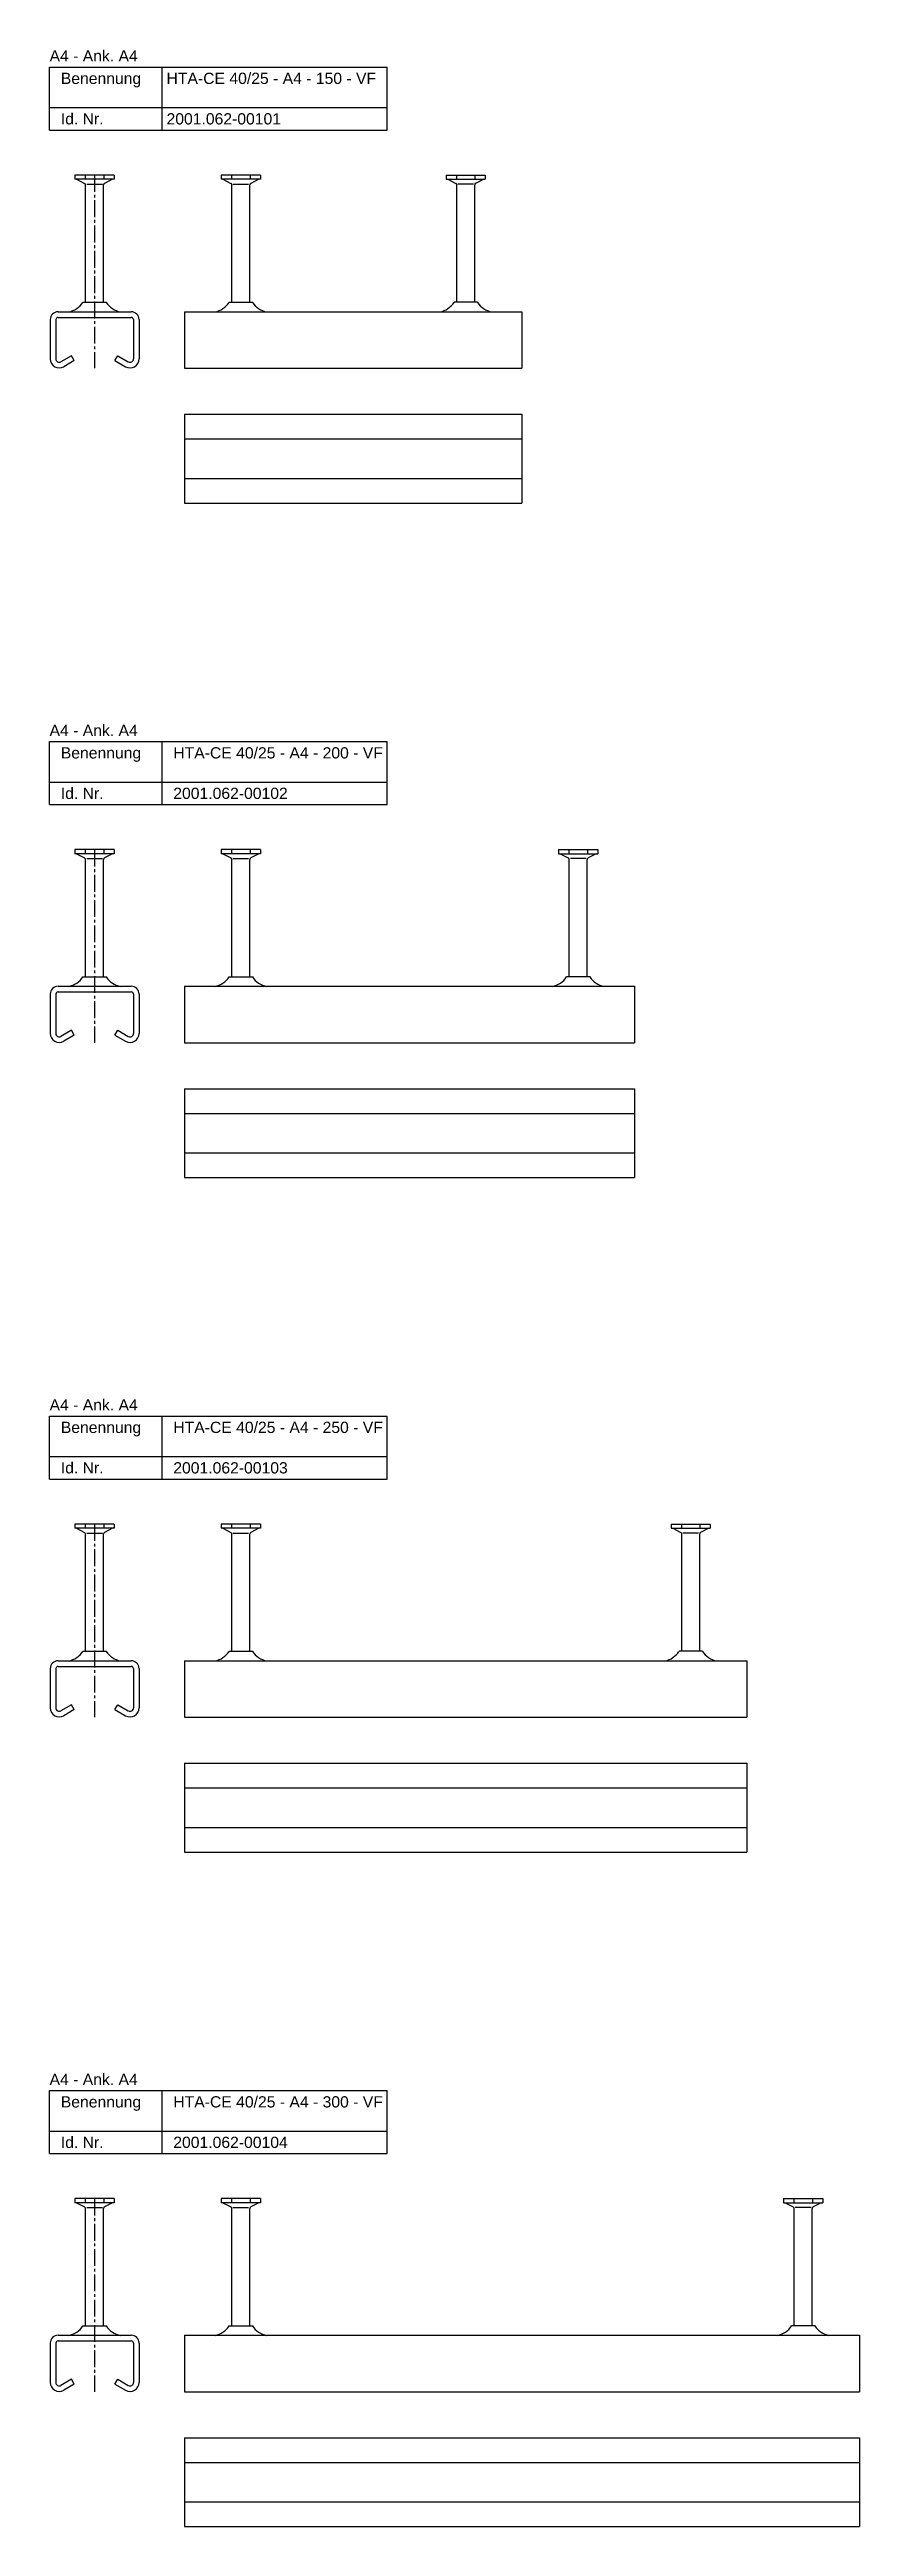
# Model space of a CAD drawing. Header units: millimetres. Extents: x 11969 to 26348, y -459 to 2743.
# Drawn here: x 20218 to 20578, y 1641 to 2743 of the extents above; entities that cross this region are included whole.
import ezdxf

# ---------------------------------------------------------------- set-up
doc = ezdxf.new("R2010")
doc.units = ezdxf.units.MM
doc.header["$LTSCALE"] = 10
doc.linetypes.add('MITTE2', pattern=[1.125, 0.75, -0.125, 0.125, -0.125])
doc.layers.add('HALFEN', color=2, linetype='CONTINUOUS')
doc.styles.add('ARIAL50', font='arial.ttf', dxfattribs={"height": 5})

msp = doc.modelspace()

# ---------------------------------------------------------------- linework, layer by layer
at = {"layer": 'HALFEN'}
for p, q in [((20218.2, 2735.2), (20368.2, 2735.2)), ((20218.2, 2707.2), (20218.2, 2735.2)), ((20268.2, 2707.2), (20268.2, 2735.2)), ((20368.2, 2707.2), (20368.2, 2735.2)), ((20218.2, 2717.2), (20368.2, 2717.2)), ((20218.2, 2707.2), (20368.2, 2707.2)), ((20246.9, 2687.2), (20229.5, 2687.2)), ((20229.5, 2687.2), (20229.5, 2685.3)), ((20246.9, 2685.3), (20229.5, 2685.3)), ((20230.2, 2685.3), (20233.8, 2683.5)), ((20234.1, 2687), (20234.1, 2685.6)), ((20234.2, 2630.6), (20234.2, 2682.8)), ((20234.7, 2683.2), (20241.7, 2683.2)), ((20242.2, 2630.6), (20242.2, 2682.8)), ((20242.3, 2687), (20242.3, 2685.6)), ((20246.2, 2685.3), (20242.6, 2683.5)), ((20246.9, 2687.2), (20246.9, 2685.3)), ((20311.9, 2687.2), (20294.5, 2687.2)), ((20294.5, 2687.2), (20294.5, 2685.3)), ((20311.9, 2685.3), (20294.5, 2685.3)), ((20295.2, 2685.3), (20298.8, 2683.5)), ((20299.1, 2687), (20299.1, 2685.6)), ((20299.2, 2630.6), (20299.2, 2682.8)), ((20299.7, 2683.2), (20306.7, 2683.2)), ((20307.2, 2630.6), (20307.2, 2682.8)), ((20307.3, 2687), (20307.3, 2685.6)), ((20311.2, 2685.3), (20307.6, 2683.5)), ((20311.9, 2687.2), (20311.9, 2685.3)), ((20394.5, 2687.2), (20411.9, 2687.2)), ((20394.5, 2687.2), (20394.5, 2685.3)), ((20394.5, 2685.3), (20411.9, 2685.3)), ((20395.2, 2685.3), (20398.8, 2683.5)), ((20399.1, 2687), (20399.1, 2685.6)), ((20399.2, 2630.6), (20399.2, 2682.8)), ((20406.7, 2683.2), (20399.7, 2683.2)), ((20407.2, 2630.6), (20407.2, 2682.8)), ((20407.3, 2687), (20407.3, 2685.6)), ((20411.2, 2685.3), (20407.6, 2683.5)), ((20411.9, 2687.2), (20411.9, 2685.3)), ((20218.5, 2622.9), (20218.5, 2605.4)), ((20221, 2622.9), (20221, 2605.4)), ((20222, 2626.4), (20254.5, 2626.4)), ((20222, 2623.9), (20254.5, 2623.9)), ((20233, 2630.6), (20243.5, 2630.6)), ((20255.5, 2622.9), (20255.5, 2605.4)), ((20258, 2622.9), (20258, 2605.4)), ((20278.2, 2626.4), (20428.2, 2626.4)), ((20278.2, 2626.4), (20278.2, 2601.3)), ((20298, 2630.6), (20308.5, 2630.6)), ((20408.5, 2630.6), (20398, 2630.6)), ((20428.2, 2626.4), (20428.2, 2601.3)), ((20227.9, 2606.8), (20223.2, 2604.1)), ((20229.2, 2604.7), (20224.5, 2601.9)), ((20229.2, 2604.7), (20227.9, 2606.8)), ((20247.2, 2604.7), (20248.5, 2606.8)), ((20247.2, 2604.7), (20251.9, 2601.9)), ((20248.5, 2606.8), (20253.2, 2604.1)), ((20278.2, 2601.3), (20428.2, 2601.3)), ((20278.2, 2580.8), (20428.2, 2580.8)), ((20278.2, 2580.8), (20278.2, 2541.3)), ((20428.2, 2580.8), (20428.2, 2541.3)), ((20278.2, 2569.8), (20428.2, 2569.8)), ((20278.2, 2552.3), (20428.2, 2552.3)), ((20278.2, 2541.3), (20428.2, 2541.3)), ((20218.2, 2435.2), (20368.2, 2435.2)), ((20218.2, 2407.2), (20218.2, 2435.2)), ((20268.2, 2407.2), (20268.2, 2435.2)), ((20368.2, 2407.2), (20368.2, 2435.2)), ((20218.2, 2417.2), (20368.2, 2417.2)), ((20218.2, 2407.2), (20368.2, 2407.2)), ((20246.9, 2387.2), (20229.5, 2387.2)), ((20229.5, 2387.2), (20229.5, 2385.3)), ((20246.9, 2385.3), (20229.5, 2385.3)), ((20230.2, 2385.3), (20233.8, 2383.5)), ((20234.1, 2387), (20234.1, 2385.6)), ((20234.2, 2330.6), (20234.2, 2382.8)), ((20234.7, 2383.2), (20241.7, 2383.2)), ((20242.2, 2330.6), (20242.2, 2382.8)), ((20242.3, 2387), (20242.3, 2385.6)), ((20246.2, 2385.3), (20242.6, 2383.5)), ((20246.9, 2387.2), (20246.9, 2385.3)), ((20311.9, 2387.2), (20294.5, 2387.2)), ((20294.5, 2387.2), (20294.5, 2385.3)), ((20311.9, 2385.3), (20294.5, 2385.3)), ((20295.2, 2385.3), (20298.8, 2383.5)), ((20299.1, 2387), (20299.1, 2385.6)), ((20299.2, 2330.6), (20299.2, 2382.8)), ((20299.7, 2383.2), (20306.7, 2383.2)), ((20307.2, 2330.6), (20307.2, 2382.8)), ((20307.3, 2387), (20307.3, 2385.6)), ((20311.2, 2385.3), (20307.6, 2383.5)), ((20311.9, 2387.2), (20311.9, 2385.3)), ((20444.5, 2387.2), (20461.9, 2387.2)), ((20444.5, 2387.2), (20444.5, 2385.3)), ((20444.5, 2385.3), (20461.9, 2385.3)), ((20445.2, 2385.3), (20448.8, 2383.5)), ((20449.1, 2387), (20449.1, 2385.6)), ((20449.2, 2330.6), (20449.2, 2382.8)), ((20456.7, 2383.2), (20449.7, 2383.2)), ((20457.2, 2330.6), (20457.2, 2382.8)), ((20457.3, 2387), (20457.3, 2385.6)), ((20461.2, 2385.3), (20457.6, 2383.5)), ((20461.9, 2387.2), (20461.9, 2385.3)), ((20222, 2326.4), (20254.5, 2326.4)), ((20233, 2330.6), (20243.5, 2330.6)), ((20278.2, 2326.4), (20478.2, 2326.4)), ((20278.2, 2326.4), (20278.2, 2301.3)), ((20298, 2330.6), (20308.5, 2330.6)), ((20458.5, 2330.6), (20448, 2330.6)), ((20478.2, 2326.4), (20478.2, 2301.3)), ((20218.5, 2322.9), (20218.5, 2305.4)), ((20221, 2322.9), (20221, 2305.4)), ((20222, 2323.9), (20254.5, 2323.9)), ((20255.5, 2322.9), (20255.5, 2305.4)), ((20258, 2322.9), (20258, 2305.4)), ((20227.9, 2306.8), (20223.2, 2304.1)), ((20229.2, 2304.7), (20224.5, 2301.9)), ((20229.2, 2304.7), (20227.9, 2306.8)), ((20247.2, 2304.7), (20248.5, 2306.8)), ((20247.2, 2304.7), (20251.9, 2301.9)), ((20248.5, 2306.8), (20253.2, 2304.1)), ((20278.2, 2301.3), (20478.2, 2301.3)), ((20278.2, 2280.8), (20478.2, 2280.8)), ((20278.2, 2280.8), (20278.2, 2241.3)), ((20478.2, 2280.8), (20478.2, 2241.3)), ((20278.2, 2269.8), (20478.2, 2269.8)), ((20278.2, 2252.3), (20478.2, 2252.3)), ((20278.2, 2241.3), (20478.2, 2241.3)), ((20218.2, 2135.2), (20368.2, 2135.2)), ((20218.2, 2107.2), (20218.2, 2135.2)), ((20268.2, 2107.2), (20268.2, 2135.2)), ((20368.2, 2107.2), (20368.2, 2135.2)), ((20218.2, 2117.2), (20368.2, 2117.2)), ((20218.2, 2107.2), (20368.2, 2107.2)), ((20246.9, 2087.2), (20229.5, 2087.2)), ((20229.5, 2087.2), (20229.5, 2085.3)), ((20246.9, 2085.3), (20229.5, 2085.3)), ((20230.2, 2085.3), (20233.8, 2083.5)), ((20234.1, 2087), (20234.1, 2085.6)), ((20234.2, 2030.6), (20234.2, 2082.8)), ((20234.7, 2083.2), (20241.7, 2083.2)), ((20242.2, 2030.6), (20242.2, 2082.8)), ((20242.3, 2087), (20242.3, 2085.6)), ((20246.2, 2085.3), (20242.6, 2083.5)), ((20246.9, 2087.2), (20246.9, 2085.3)), ((20311.9, 2087.2), (20294.5, 2087.2)), ((20294.5, 2087.2), (20294.5, 2085.3)), ((20311.9, 2085.3), (20294.5, 2085.3)), ((20295.2, 2085.3), (20298.8, 2083.5)), ((20299.1, 2087), (20299.1, 2085.6)), ((20299.2, 2030.6), (20299.2, 2082.8)), ((20299.7, 2083.2), (20306.7, 2083.2)), ((20307.2, 2030.6), (20307.2, 2082.8)), ((20307.3, 2087), (20307.3, 2085.6)), ((20311.2, 2085.3), (20307.6, 2083.5)), ((20311.9, 2087.2), (20311.9, 2085.3)), ((20494.5, 2087.2), (20511.9, 2087.2)), ((20494.5, 2087.2), (20494.5, 2085.3)), ((20494.5, 2085.3), (20511.9, 2085.3)), ((20495.2, 2085.3), (20498.8, 2083.5)), ((20499.1, 2087), (20499.1, 2085.6)), ((20499.2, 2030.6), (20499.2, 2082.8)), ((20506.7, 2083.2), (20499.7, 2083.2)), ((20507.2, 2030.6), (20507.2, 2082.8)), ((20507.3, 2087), (20507.3, 2085.6)), ((20511.2, 2085.3), (20507.6, 2083.5)), ((20511.9, 2087.2), (20511.9, 2085.3)), ((20233, 2030.6), (20243.5, 2030.6)), ((20298, 2030.6), (20308.5, 2030.6)), ((20508.5, 2030.6), (20498, 2030.6)), ((20218.5, 2022.9), (20218.5, 2005.4)), ((20221, 2022.9), (20221, 2005.4)), ((20222, 2026.4), (20254.5, 2026.4)), ((20222, 2023.9), (20254.5, 2023.9)), ((20255.5, 2022.9), (20255.5, 2005.4)), ((20258, 2022.9), (20258, 2005.4)), ((20278.2, 2026.4), (20528.2, 2026.4)), ((20278.2, 2026.4), (20278.2, 2001.3)), ((20528.2, 2026.4), (20528.2, 2001.3)), ((20227.9, 2006.8), (20223.2, 2004.1)), ((20229.2, 2004.7), (20227.9, 2006.8)), ((20247.2, 2004.7), (20248.5, 2006.8)), ((20248.5, 2006.8), (20253.2, 2004.1)), ((20229.2, 2004.7), (20224.5, 2001.9)), ((20247.2, 2004.7), (20251.9, 2001.9)), ((20278.2, 2001.3), (20528.2, 2001.3)), ((20278.2, 1980.8), (20528.2, 1980.8)), ((20278.2, 1980.8), (20278.2, 1941.3)), ((20528.2, 1980.8), (20528.2, 1941.3)), ((20278.2, 1969.8), (20528.2, 1969.8)), ((20278.2, 1952.3), (20528.2, 1952.3)), ((20278.2, 1941.3), (20528.2, 1941.3)), ((20218.2, 1835.2), (20368.2, 1835.2)), ((20218.2, 1807.2), (20218.2, 1835.2)), ((20268.2, 1807.2), (20268.2, 1835.2)), ((20368.2, 1807.2), (20368.2, 1835.2)), ((20218.2, 1817.2), (20368.2, 1817.2)), ((20218.2, 1807.2), (20368.2, 1807.2)), ((20246.9, 1787.2), (20229.5, 1787.2)), ((20229.5, 1787.2), (20229.5, 1785.3)), ((20246.9, 1785.3), (20229.5, 1785.3)), ((20230.2, 1785.3), (20233.8, 1783.5)), ((20234.1, 1787), (20234.1, 1785.6)), ((20242.3, 1787), (20242.3, 1785.6)), ((20246.2, 1785.3), (20242.6, 1783.5)), ((20246.9, 1787.2), (20246.9, 1785.3)), ((20311.9, 1787.2), (20294.5, 1787.2)), ((20294.5, 1787.2), (20294.5, 1785.3)), ((20311.9, 1785.3), (20294.5, 1785.3)), ((20295.2, 1785.3), (20298.8, 1783.5)), ((20299.1, 1787), (20299.1, 1785.6)), ((20307.3, 1787), (20307.3, 1785.6)), ((20311.2, 1785.3), (20307.6, 1783.5)), ((20311.9, 1787.2), (20311.9, 1785.3)), ((20544.5, 1787.2), (20561.9, 1787.2)), ((20544.5, 1787.2), (20544.5, 1785.3)), ((20544.5, 1785.3), (20561.9, 1785.3)), ((20545.2, 1785.3), (20548.8, 1783.5)), ((20549.1, 1787), (20549.1, 1785.6)), ((20557.3, 1787), (20557.3, 1785.6)), ((20561.2, 1785.3), (20557.6, 1783.5)), ((20561.9, 1787.2), (20561.9, 1785.3)), ((20234.2, 1730.6), (20234.2, 1782.8)), ((20234.7, 1783.2), (20241.7, 1783.2)), ((20242.2, 1730.6), (20242.2, 1782.8)), ((20299.2, 1730.6), (20299.2, 1782.8)), ((20299.7, 1783.2), (20306.7, 1783.2)), ((20307.2, 1730.6), (20307.2, 1782.8)), ((20549.2, 1730.6), (20549.2, 1782.8)), ((20556.7, 1783.2), (20549.7, 1783.2)), ((20557.2, 1730.6), (20557.2, 1782.8)), ((20233, 1730.6), (20243.5, 1730.6)), ((20298, 1730.6), (20308.5, 1730.6)), ((20558.5, 1730.6), (20548, 1730.6)), ((20218.5, 1722.9), (20218.5, 1705.4)), ((20221, 1722.9), (20221, 1705.4)), ((20222, 1726.4), (20254.5, 1726.4)), ((20222, 1723.9), (20254.5, 1723.9)), ((20255.5, 1722.9), (20255.5, 1705.4)), ((20258, 1722.9), (20258, 1705.4)), ((20278.2, 1726.4), (20578.2, 1726.4)), ((20278.2, 1726.4), (20278.2, 1701.3)), ((20578.2, 1726.4), (20578.2, 1701.3)), ((20227.9, 1706.8), (20223.2, 1704.1)), ((20229.2, 1704.7), (20224.5, 1701.9)), ((20229.2, 1704.7), (20227.9, 1706.8)), ((20247.2, 1704.7), (20248.5, 1706.8)), ((20247.2, 1704.7), (20251.9, 1701.9)), ((20248.5, 1706.8), (20253.2, 1704.1)), ((20278.2, 1701.3), (20578.2, 1701.3)), ((20278.2, 1680.8), (20578.2, 1680.8)), ((20278.2, 1680.8), (20278.2, 1641.3)), ((20578.2, 1680.8), (20578.2, 1641.3)), ((20278.2, 1669.8), (20578.2, 1669.8)), ((20278.2, 1652.3), (20578.2, 1652.3)), ((20278.2, 1641.3), (20578.2, 1641.3))]:
    msp.add_line(p, q, dxfattribs=at)
at = {"layer": 'HALFEN', "color": 1, "linetype": 'MITTE2'}
for p, q in [((20238.2, 2687.2), (20238.2, 2601.3)), ((20238.2, 2387.2), (20238.2, 2301.3)), ((20238.2, 2087.2), (20238.2, 2001.3)), ((20238.2, 1787.2), (20238.2, 1701.3))]:
    msp.add_line(p, q, dxfattribs=at)
at = {"layer": 'HALFEN'}
for centre, radius, start, end in [((20233.4, 2682.8), 0.8, 0, 62.3005), ((20243, 2682.8), 0.8, 117.6995, 180), ((20298.4, 2682.8), 0.8, 0, 62.3005), ((20308, 2682.8), 0.8, 117.6995, 180), ((20398.4, 2682.8), 0.8, 0, 62.3005), ((20408, 2682.8), 0.8, 117.6995, 180), ((20222, 2622.9), 3.5, 90, 180), ((20222, 2622.9), 1, 90, 180), ((20224.7, 2636.1), 10, 281.7837, 326.0185), ((20251.7, 2636.1), 10, 213.9815, 258.2163), ((20254.5, 2622.9), 3.5, 0, 90), ((20254.5, 2622.9), 1, 0, 90), ((20289.7, 2636.1), 10, 281.7837, 326.0185), ((20316.7, 2636.1), 10, 213.9815, 258.2163), ((20389.7, 2636.1), 10, 281.7837, 326.0185), ((20416.7, 2636.1), 10, 213.9815, 258.2163), ((20222.5, 2605.4), 4, 180, 300.4516), ((20222.5, 2605.4), 1.5, 180, 300.4516), ((20254, 2605.4), 4, 239.5484, 0), ((20254, 2605.4), 1.5, 239.5484, 0), ((20233.4, 2382.8), 0.8, 0, 62.3005), ((20243, 2382.8), 0.8, 117.6995, 180), ((20298.4, 2382.8), 0.8, 0, 62.3005), ((20308, 2382.8), 0.8, 117.6995, 180), ((20448.4, 2382.8), 0.8, 0, 62.3005), ((20458, 2382.8), 0.8, 117.6995, 180), ((20222, 2322.9), 3.5, 90, 180), ((20224.7, 2336.1), 10, 281.7837, 326.0185), ((20251.7, 2336.1), 10, 213.9815, 258.2163), ((20254.5, 2322.9), 3.5, 0, 90), ((20289.7, 2336.1), 10, 281.7837, 326.0185), ((20316.7, 2336.1), 10, 213.9815, 258.2163), ((20439.7, 2336.1), 10, 281.7837, 326.0185), ((20466.7, 2336.1), 10, 213.9815, 258.2163), ((20222, 2322.9), 1, 90, 180), ((20254.5, 2322.9), 1, 0, 90), ((20222.5, 2305.4), 4, 180, 300.4516), ((20222.5, 2305.4), 1.5, 180, 300.4516), ((20254, 2305.4), 4, 239.5484, 0), ((20254, 2305.4), 1.5, 239.5484, 0), ((20233.4, 2082.8), 0.8, 0, 62.3005), ((20243, 2082.8), 0.8, 117.6995, 180), ((20298.4, 2082.8), 0.8, 0, 62.3005), ((20308, 2082.8), 0.8, 117.6995, 180), ((20498.4, 2082.8), 0.8, 0, 62.3005), ((20508, 2082.8), 0.8, 117.6995, 180), ((20224.7, 2036.1), 10, 281.7837, 326.0185), ((20251.7, 2036.1), 10, 213.9815, 258.2163), ((20289.7, 2036.1), 10, 281.7837, 326.0185), ((20316.7, 2036.1), 10, 213.9815, 258.2163), ((20489.7, 2036.1), 10, 281.7837, 326.0185), ((20516.7, 2036.1), 10, 213.9815, 258.2163), ((20222, 2022.9), 3.5, 90, 180), ((20222, 2022.9), 1, 90, 180), ((20254.5, 2022.9), 3.5, 0, 90), ((20254.5, 2022.9), 1, 0, 90), ((20222.5, 2005.4), 4, 180, 300.4516), ((20222.5, 2005.4), 1.5, 180, 300.4516), ((20254, 2005.4), 4, 239.5484, 0), ((20254, 2005.4), 1.5, 239.5484, 0), ((20233.4, 1782.8), 0.8, 0, 62.3005), ((20243, 1782.8), 0.8, 117.6995, 180), ((20298.4, 1782.8), 0.8, 0, 62.3005), ((20308, 1782.8), 0.8, 117.6995, 180), ((20548.4, 1782.8), 0.8, 0, 62.3005), ((20558, 1782.8), 0.8, 117.6995, 180), ((20224.7, 1736.1), 10, 281.7837, 326.0185), ((20251.7, 1736.1), 10, 213.9815, 258.2163), ((20289.7, 1736.1), 10, 281.7837, 326.0185), ((20316.7, 1736.1), 10, 213.9815, 258.2163), ((20539.7, 1736.1), 10, 281.7837, 326.0185), ((20566.7, 1736.1), 10, 213.9815, 258.2163), ((20222, 1722.9), 3.5, 90, 180), ((20222, 1722.9), 1, 90, 180), ((20254.5, 1722.9), 3.5, 0, 90), ((20254.5, 1722.9), 1, 0, 90), ((20222.5, 1705.4), 4, 180, 300.4516), ((20222.5, 1705.4), 1.5, 180, 300.4516), ((20254, 1705.4), 4, 239.5484, 0), ((20254, 1705.4), 1.5, 239.5484, 0)]:
    msp.add_arc(centre, radius, start, end, dxfattribs=at)

# ---------------------------------------------------------------- texts
at = {"layer": 'HALFEN', "style": 'ARIAL50'}
for s, p in [('A4 - Ank. A4', (20218.2, 2737.7)), ('Benennung', (20223.2, 2727.7)), ('HTA-CE 40/25 - A4 - 150 - VF', (20270.2, 2727.7)), ('Id. Nr.', (20223.2, 2709.7)), ('2001.062-00101', (20270.2, 2709.7)), ('A4 - Ank. A4', (20218.2, 2437.7)), ('Benennung', (20223.2, 2427.7)), ('HTA-CE 40/25 - A4 - 200 - VF', (20273.2, 2427.7)), ('Id. Nr.', (20223.2, 2409.7)), ('2001.062-00102', (20273.2, 2409.7)), ('A4 - Ank. A4', (20218.2, 2137.7)), ('Benennung', (20223.2, 2127.7)), ('HTA-CE 40/25 - A4 - 250 - VF', (20273.2, 2127.7)), ('Id. Nr.', (20223.2, 2109.7)), ('2001.062-00103', (20273.2, 2109.7)), ('A4 - Ank. A4', (20218.2, 1837.7)), ('Benennung', (20223.2, 1827.7)), ('HTA-CE 40/25 - A4 - 300 - VF', (20273.2, 1827.7)), ('Id. Nr.', (20223.2, 1809.7)), ('2001.062-00104', (20273.2, 1809.7))]:
    msp.add_text(s, height=5, dxfattribs=at).set_placement(p)

doc.saveas('drawing.dxf')
